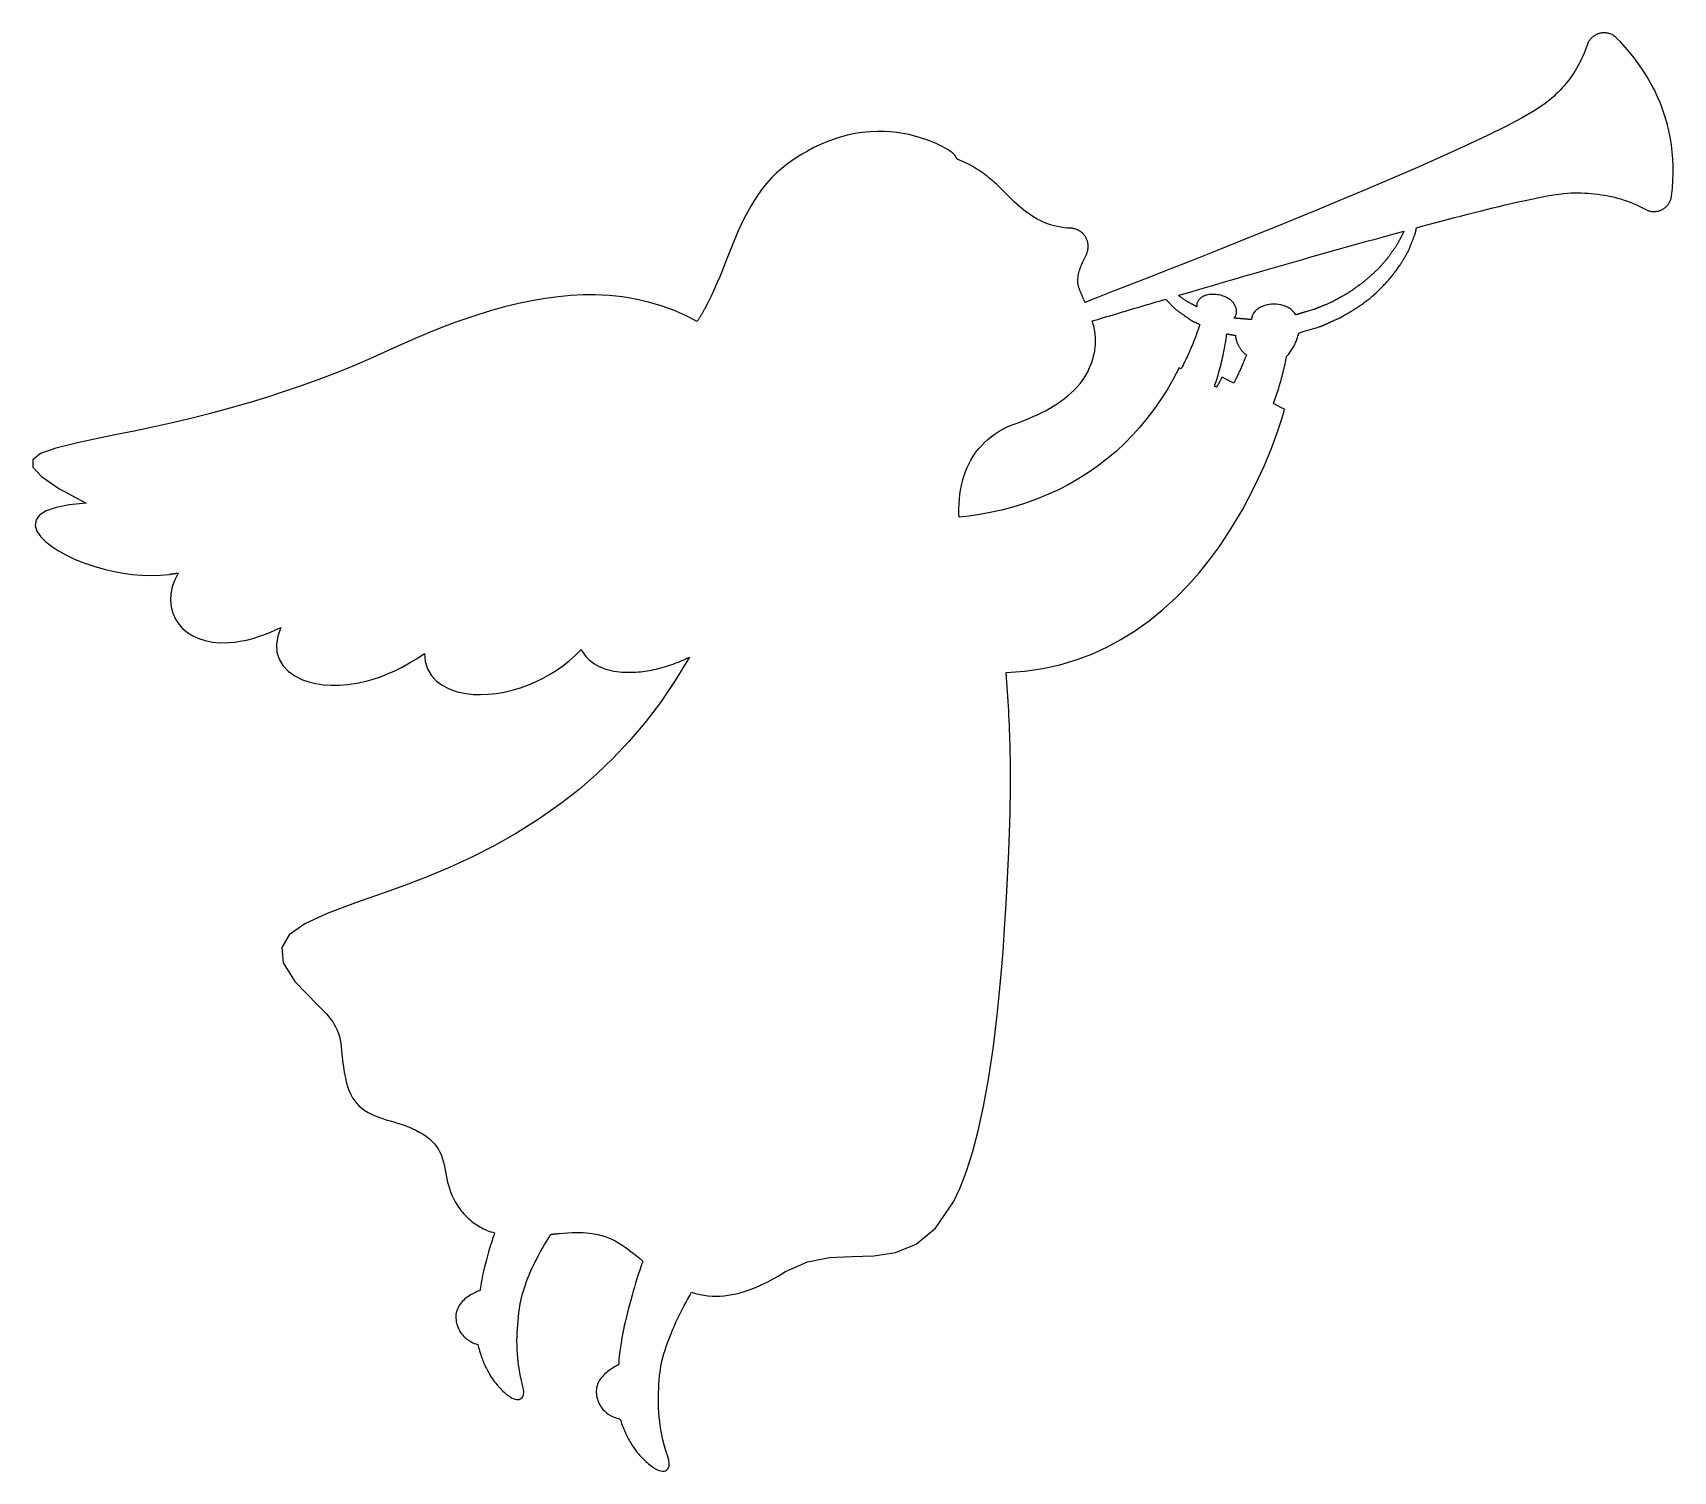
# Model space of a CAD drawing. Extents: x 200 to 1276, y 352 to 1295.
import ezdxf

# ---------------------------------------------------------------- set-up
doc = ezdxf.new("R2010")
doc.units = 0
doc.header["$MEASUREMENT"] = 0
doc.layers.add('Poly', color=3, linetype='CONTINUOUS')

msp = doc.modelspace()

# ---------------------------------------------------------------- linework, layer by layer
at = {"layer": 'Poly', "color": 0, "true_color": 0x000000}
for points in [[(295.5994, 940.7911), (293.226976, 936.299637), (291.582697, 931.779147), (290.65005, 927.284227), (290.412525, 922.869475), (290.853609, 918.589489), (291.956791, 914.498866), (293.705558, 910.652204), (296.0834, 907.1041), (298.643558, 904.309721), (301.654103, 901.816819), (305.104265, 899.660995), (308.983275, 897.87785), (313.280363, 896.502987), (317.984759, 895.572006), (323.085695, 895.12051), (328.5724, 895.1841), (332.338412, 895.518684), (336.259744, 896.095459), (340.333466, 896.924211), (344.55665, 898.014725), (348.926365, 899.376786), (353.439681, 901.020178), (358.09367, 902.954688), (362.8854, 905.1901), (360.778693, 899.476375), (359.929619, 894.077616), (360.263623, 889.039442), (361.70615, 884.407475), (364.182646, 880.227336), (367.618556, 876.544647), (371.939326, 873.405028), (377.0704, 870.8541), (381.244791, 869.401791), (385.7759, 868.298631), (390.635509, 867.561893), (395.7954, 867.20885), (401.227353, 867.256776), (406.90315, 867.722944), (412.794572, 868.624627), (418.8734, 869.9791), (423.461324, 871.278219), (428.124541, 872.840178), (432.851718, 874.671879), (437.631525, 876.780225), (442.452629, 879.172118), (447.303697, 881.854459), (452.173398, 884.834153), (457.0504, 888.1181), (457.535588, 882.780112), (459.019588, 878.014819), (461.422431, 873.828104), (464.66415, 870.22585), (468.664775, 867.21394), (473.344338, 864.798256), (478.622869, 862.984682), (484.4204, 861.7791), (489.037855, 861.279258), (493.866541, 861.123866), (498.873187, 861.315371), (504.024525, 861.856225), (509.287285, 862.748875), (514.628197, 863.995772), (520.013992, 865.599364), (525.4114, 867.5621), (529.994974, 869.519897), (534.542244, 871.741788), (539.032654, 874.229272), (543.44565, 876.98385), (547.760677, 880.007022), (551.957181, 883.300288), (556.014607, 886.865147), (559.9124, 890.7031), (560.827402, 889.098901), (561.837291, 887.594944), (562.939265, 886.189565), (564.130525, 884.8811), (565.408269, 883.667885), (566.769697, 882.548256), (568.212007, 881.520549), (569.7324, 880.5831), (571.219078, 879.78778), (572.769072, 879.068163), (574.380074, 878.422889), (576.049775, 877.8506), (577.775867, 877.349936), (579.556041, 876.919538), (581.387988, 876.558045), (583.2694, 876.2641), (584.944464, 876.062104), (586.653666, 875.909256), (588.395515, 875.804643), (590.168525, 875.74735), (591.971207, 875.736463), (593.802072, 875.771069), (595.659632, 875.850252), (597.5424, 875.9731), (598.924017, 876.09495), (600.32115, 876.248709), (601.733095, 876.433946), (603.15915, 876.650225), (604.598611, 876.897114), (606.050775, 877.174178), (607.514939, 877.480985), (608.9904, 877.8171), (610.354468, 878.151362), (611.726822, 878.509694), (613.106933, 878.891791), (614.494275, 879.29735), (615.88832, 879.726065), (617.288541, 880.177631), (618.69441, 880.651745), (620.1054, 881.1481), (621.437505, 881.635131), (622.773244, 882.141288), (624.112123, 882.666288), (625.45365, 883.20985), (626.797334, 883.771694), (628.142681, 884.351538), (629.489201, 884.9491), (630.8364, 885.5641), (621.577017, 870.267428), (611.873587, 856.022163), (601.776314, 842.782178), (591.3354, 830.50135), (580.601048, 819.133553), (569.623463, 808.632663), (558.452845, 798.952553), (547.1394, 790.0471), (532.348402, 779.583719), (517.511291, 770.243428), (502.73739, 761.925879), (488.136025, 754.530725), (473.816519, 747.957618), (459.888197, 742.106209), (446.460382, 736.876153), (433.6424, 732.1671), (411.872334, 724.476909), (393.267056, 717.592381), (378.522076, 710.874963), (368.3329, 703.6861), (363.395037, 695.387237), (364.403994, 685.339819), (372.055279, 672.905291), (387.0444, 657.4451), (389.174591, 655.447196), (391.090681, 653.530866), (392.805068, 651.687684), (394.33015, 649.909225), (395.678326, 648.187063), (396.861994, 646.512772), (397.893552, 644.877926), (398.7854, 643.2741), (399.800117, 641.118329), (400.609322, 638.982866), (401.244597, 636.846114), (401.737525, 634.686475), (402.119687, 632.482352), (402.422666, 630.212147), (402.678043, 627.854262), (402.9174, 625.3871), (403.105095, 623.455936), (403.314775, 621.442413), (403.559705, 619.337483), (403.85315, 617.1321), (404.208377, 614.817217), (404.63865, 612.383787), (405.157236, 609.822764), (405.7774, 607.1251), (406.613621, 604.126811), (407.589353, 601.402413), (408.697953, 598.934608), (409.932775, 596.7061), (411.287175, 594.699592), (412.754509, 592.897788), (414.328132, 591.283389), (416.0014, 589.8391), (418.009879, 588.386098), (420.128103, 587.104084), (422.346382, 585.967922), (424.655025, 584.952475), (427.044339, 584.032606), (429.504634, 583.183178), (432.026218, 582.379055), (434.5994, 581.5951), (436.940818, 580.888395), (439.308931, 580.159459), (441.696779, 579.390188), (444.0974, 578.562475), (446.503834, 577.658215), (448.909119, 576.659303), (451.306295, 575.547633), (453.6884, 574.3051), (456.212916, 572.808784), (458.451025, 571.285069), (460.423072, 569.733557), (462.1494, 568.15385), (463.650353, 566.545549), (464.946275, 564.908256), (466.057509, 563.241573), (467.0044, 561.5451), (467.95973, 559.451077), (468.740041, 557.312288), (469.381437, 555.12803), (469.920025, 552.8976), (470.39191, 550.620295), (470.833197, 548.295413), (471.279992, 545.922248), (471.7684, 543.5001), (472.228822, 541.460362), (472.76265, 539.386381), (473.390228, 537.27776), (474.1319, 535.1341), (475.008009, 532.955002), (476.0389, 530.740069), (477.244916, 528.488901), (478.6464, 526.2011), (479.415525, 525.059194), (480.199462, 523.959475), (480.997931, 522.901194), (481.81065, 521.8836), (482.637338, 520.905944), (483.477713, 519.967475), (484.331494, 519.067444), (485.1984, 518.2051), (486.182857, 517.284913), (487.182994, 516.409913), (488.198459, 515.579069), (489.2289, 514.79135), (490.273966, 514.045725), (491.333306, 513.341163), (492.406568, 512.676631), (493.4934, 512.0511), (494.646129, 511.436182), (495.812791, 510.861881), (496.992976, 510.327002), (498.186275, 509.83035), (499.392277, 509.370729), (500.610572, 508.946944), (501.84075, 508.557799), (503.0824, 508.2021), (502.520576, 506.521461), (501.980806, 504.877866), (501.462646, 503.271418), (500.96565, 501.702225), (500.489373, 500.170391), (500.033369, 498.676022), (499.597193, 497.219223), (499.1804, 495.8001), (498.664423, 494.000879), (498.180088, 492.266334), (497.726408, 490.596641), (497.3024, 488.991975), (496.90708, 487.452512), (496.539463, 485.978428), (496.198564, 484.569899), (495.8834, 483.2271), (495.222775, 480.252416), (494.694338, 477.666069), (494.284494, 475.470612), (493.97965, 473.6686), (493.766213, 472.262588), (493.630588, 471.255131), (493.559181, 470.648784), (493.5384, 470.4461), (493.368728, 470.387243), (492.888463, 470.209241), (492.140728, 469.90995), (491.16865, 469.487225), (490.015353, 468.938922), (488.723963, 468.262897), (487.337603, 467.457004), (485.8994, 466.5191), (485.067595, 465.920957), (484.241088, 465.278272), (483.427986, 464.590657), (482.6364, 463.857725), (481.874439, 463.07909), (481.150213, 462.254366), (480.47183, 461.383164), (479.8474, 460.4651), (479.330375, 459.583051), (478.871697, 458.660959), (478.477589, 457.698532), (478.154275, 456.695475), (477.907976, 455.651496), (477.744916, 454.566303), (477.671316, 453.439602), (477.6934, 452.2711), (477.788599, 451.145666), (477.936369, 450.067506), (478.133591, 449.035705), (478.37715, 448.04935), (478.663927, 447.107526), (478.990806, 446.209319), (479.35467, 445.353815), (479.7524, 444.5401), (480.296338, 443.574215), (480.883025, 442.671084), (481.506275, 441.828868), (482.1599, 441.045725), (482.837713, 440.319817), (483.533525, 439.649303), (484.24115, 439.032344), (484.9544, 438.4671), (486.296509, 437.532518), (487.595025, 436.763381), (488.808228, 436.147104), (489.8944, 435.6711), (490.811822, 435.322784), (491.518775, 435.089569), (491.973541, 434.95887), (492.1344, 434.9181), (492.161754, 434.789127), (492.245228, 434.415069), (492.386945, 433.815213), (492.589025, 433.00885), (492.853589, 432.015268), (493.182759, 430.853756), (493.578656, 429.543604), (494.0434, 428.1041), (494.299707, 427.348823), (494.573791, 426.568819), (494.865898, 425.766455), (495.176275, 424.9441), (495.505168, 424.10412), (495.852822, 423.248881), (496.219484, 422.380752), (496.6054, 421.5021), (496.959894, 420.722969), (497.329728, 419.939116), (497.715054, 419.152098), (498.116025, 418.363475), (498.532793, 417.574805), (498.965509, 416.787647), (499.414328, 416.003559), (499.8794, 415.2241), (500.484052, 414.257606), (501.110244, 413.301272), (501.756076, 412.357196), (502.41965, 411.427475), (503.099068, 410.514207), (503.792431, 409.619491), (504.497841, 408.745422), (505.2134, 407.8941), (506.023334, 406.972649), (506.841119, 406.085241), (507.664107, 405.234793), (508.48965, 404.424225), (509.315099, 403.656454), (510.137806, 402.934397), (510.955123, 402.260973), (511.7644, 401.6391), (512.989191, 400.789817), (514.179166, 400.080584), (515.324726, 399.522079), (516.416275, 399.124975), (517.444214, 398.89995), (518.398947, 398.857678), (519.270875, 399.008836), (520.0504, 399.3641), (521.337183, 400.497651), (522.022478, 401.904506), (522.207078, 403.644971), (521.991775, 405.77935), (521.477363, 408.367948), (520.764634, 411.471069), (519.954382, 415.149018), (519.1474, 419.4621), (518.819531, 421.575846), (518.520384, 423.829256), (518.258527, 426.227463), (518.042525, 428.7756), (517.880945, 431.478799), (517.782353, 434.342194), (517.755316, 437.370916), (517.8084, 440.5701), (517.89691, 442.889616), (518.030853, 445.295288), (518.213101, 447.788803), (518.446525, 450.37185), (518.733996, 453.046116), (519.078384, 455.813288), (519.482562, 458.675053), (519.9494, 461.6331), (520.299869, 463.553979), (520.7184, 465.501131), (521.202931, 467.47308), (521.7514, 469.46835), (522.361744, 471.485463), (523.0319, 473.522944), (523.759806, 475.579315), (524.5434, 477.6531), (525.285935, 479.513621), (526.069556, 481.385709), (526.892787, 483.268274), (527.75415, 485.160225), (528.65217, 487.060473), (529.585369, 488.967928), (530.552271, 490.8815), (531.5514, 492.8001), (532.516031, 494.602157), (533.506384, 496.406991), (534.521277, 498.213723), (535.559525, 500.021475), (536.619945, 501.829368), (537.701353, 503.636522), (538.802566, 505.442059), (539.9224, 507.2451), (540.001334, 507.252491), (540.209431, 507.271975), (540.503638, 507.299522), (540.8409, 507.3311), (541.178162, 507.362678), (541.472369, 507.390225), (541.680466, 507.409709), (541.7594, 507.4171), (541.838334, 507.424491), (542.046431, 507.443975), (542.340638, 507.471522), (542.6779, 507.5031), (543.015162, 507.534678), (543.309369, 507.562225), (543.517466, 507.581709), (543.5964, 507.5891), (543.675205, 507.596362), (543.882963, 507.615506), (544.176689, 507.642573), (544.5134, 507.6736), (544.850111, 507.704627), (545.143838, 507.731694), (545.351595, 507.750838), (545.4304, 507.7581), (548.380925, 508.007002), (551.187416, 508.192694), (553.857617, 508.315151), (556.399275, 508.37435), (558.820136, 508.370268), (561.127947, 508.302881), (563.330453, 508.172166), (565.4354, 507.9781), (568.172976, 507.609748), (570.761947, 507.122663), (573.222175, 506.516795), (575.573525, 505.7921), (577.835859, 504.94853), (580.029041, 503.986037), (582.172933, 502.904577), (584.2874, 501.7041), (586.165496, 500.531989), (588.050166, 499.264897), (589.955484, 497.902813), (591.895525, 496.445725), (593.884363, 494.893621), (595.936072, 493.246491), (598.064726, 491.504321), (600.2844, 489.6671), (599.254808, 486.64461), (598.270603, 483.689678), (597.330765, 480.802364), (596.434275, 477.982725), (595.580113, 475.230821), (594.767259, 472.546709), (593.994695, 469.93045), (593.2614, 467.3821), (592.35482, 464.133463), (591.512259, 461.002694), (590.731363, 457.990002), (590.009775, 455.0956), (589.34514, 452.319698), (588.735103, 449.662506), (588.177308, 447.124237), (587.6694, 444.7051), (586.62625, 439.311323), (585.831572, 434.627819), (585.251652, 430.65733), (584.852775, 427.4026), (584.601226, 424.86637), (584.463291, 423.051381), (584.405254, 421.960377), (584.3934, 421.5961), (584.228277, 421.525336), (583.761666, 421.313678), (583.036703, 420.962075), (582.096525, 420.471475), (580.984269, 419.842829), (579.743072, 419.077084), (578.41607, 418.175192), (577.0464, 417.1381), (576.258097, 416.482676), (575.478103, 415.783272), (574.714539, 415.040063), (573.975525, 414.253225), (573.269183, 413.422934), (572.603634, 412.549366), (571.987, 411.632696), (571.4274, 410.6731), (570.971736, 409.75634), (570.57715, 408.803897), (570.249877, 407.815899), (569.99615, 406.792475), (569.822205, 405.733754), (569.734275, 404.639866), (569.738595, 403.510938), (569.8414, 402.3471), (570.016492, 401.229645), (570.240509, 400.163272), (570.510441, 399.146844), (570.823275, 398.179225), (571.176, 397.259278), (571.565603, 396.385866), (571.989074, 395.557852), (572.4434, 394.7741), (573.055099, 393.848125), (573.704931, 392.987928), (574.386873, 392.191223), (575.0949, 391.455725), (575.82299, 390.779149), (576.565119, 390.159209), (577.315263, 389.593621), (578.0674, 389.0801), (579.473841, 388.243213), (580.824994, 387.568631), (582.080099, 387.040721), (583.1984, 386.64385), (584.139138, 386.362385), (584.861556, 386.180694), (585.324896, 386.083143), (585.4884, 386.0541), (585.524722, 385.927387), (585.634228, 385.560147), (585.817726, 384.971727), (586.076025, 384.181475), (586.409933, 383.208739), (586.820259, 382.072866), (587.307812, 380.793204), (587.8734, 379.3891), (588.182654, 378.653971), (588.511244, 377.895381), (588.859287, 377.115651), (589.2269, 376.3171), (589.614201, 375.502049), (590.021306, 374.672819), (590.448334, 373.831729), (590.8954, 372.9811), (591.304394, 372.22944), (591.728916, 371.474006), (592.169023, 370.71637), (592.624775, 369.9581), (593.09623, 369.200768), (593.583447, 368.445944), (594.086484, 367.695198), (594.6054, 366.9501), (595.276406, 366.028061), (595.968072, 365.117975), (596.678371, 364.221764), (597.405275, 363.34135), (598.146757, 362.478655), (598.900791, 361.6356), (599.665347, 360.814108), (600.4384, 360.0161), (601.31055, 359.154237), (602.188103, 358.326944), (603.068211, 357.536916), (603.948025, 356.78685), (604.824699, 356.07944), (605.695384, 355.417381), (606.557234, 354.80337), (607.4074, 354.2401), (608.68791, 353.479147), (609.923853, 352.855163), (611.104976, 352.378084), (612.221025, 352.05785), (613.261746, 351.904397), (614.216884, 351.927662), (615.076187, 352.137584), (615.8294, 352.5441), (617.0323, 353.76936), (617.616603, 355.223616), (617.678461, 356.974332), (617.314025, 359.088975), (616.619449, 361.635008), (615.690884, 364.679897), (614.624484, 368.291106), (613.5164, 372.5361), (613.040392, 374.621307), (612.583088, 376.848006), (612.152689, 379.22194), (611.7574, 381.74885), (611.405423, 384.434479), (611.104962, 387.284569), (610.86422, 390.304862), (610.6914, 393.5011), (610.615589, 395.821307), (610.578978, 398.230694), (610.584296, 400.731159), (610.634275, 403.3246), (610.731644, 406.012916), (610.879134, 408.798006), (611.079476, 411.681768), (611.3354, 414.6661), (611.590689, 416.922752), (611.934525, 419.221006), (612.363861, 421.558307), (612.87565, 423.9321), (613.466845, 426.33983), (614.1344, 428.778944), (614.875267, 431.246885), (615.6864, 433.7411), (616.457662, 435.96095), (617.279056, 438.197334), (618.148498, 440.448508), (619.0639, 442.712725), (620.023177, 444.988239), (621.024244, 447.273303), (622.065013, 449.566172), (623.1434, 451.8651), (624.192687, 454.036479), (625.271634, 456.210131), (626.378496, 458.38458), (627.511525, 460.55835), (628.668976, 462.729963), (629.849103, 464.897944), (631.05016, 467.060815), (632.2704, 469.2171), (634.971894, 468.421996), (637.666603, 467.778897), (640.355617, 467.284368), (643.040025, 466.934975), (645.720918, 466.727286), (648.399384, 466.657866), (651.076515, 466.723282), (653.7534, 466.9201), (656.356818, 467.233871), (658.961994, 467.665334), (661.569935, 468.211336), (664.18165, 468.868725), (666.798146, 469.634348), (669.420431, 470.505053), (672.049513, 471.477688), (674.6864, 472.5491), (677.050326, 473.587713), (679.422056, 474.700319), (681.802271, 475.88469), (684.19165, 477.1386), (686.590873, 478.459823), (689.000619, 479.846131), (691.421568, 481.295299), (693.8544, 482.8051), (708.232865, 489.281256), (722.843244, 491.991663), (737.483763, 492.710725), (751.95265, 493.21285), (766.04813, 495.272444), (779.568431, 500.663912), (792.311779, 511.161663), (804.0764, 528.5401), (808.459732, 537.807938), (812.641619, 548.571991), (816.609146, 560.945567), (820.3494, 575.041975), (823.849466, 590.974524), (827.096431, 608.856522), (830.07738, 628.801278), (832.7794, 650.9221), (834.141933, 664.055207), (835.414103, 677.899584), (836.593765, 692.474063), (837.678775, 707.797475), (838.666988, 723.888653), (839.556259, 740.766428), (840.344445, 758.449633), (841.0294, 776.9571), (841.029443, 776.9571), (841.029556, 776.9571), (841.029716, 776.9571), (841.0299, 776.9571), (841.030084, 776.9571), (841.030244, 776.9571), (841.030357, 776.9571), (841.0304, 776.9571), (841.0314, 776.9571), (841.0314, 776.9561), (841.039455, 777.179418), (841.047838, 777.402397), (841.056502, 777.625071), (841.0654, 777.847475), (841.074486, 778.069645), (841.083712, 778.291616), (841.093033, 778.513422), (841.1024, 778.7351), (841.111769, 778.956684), (841.121103, 779.178209), (841.130367, 779.399711), (841.139525, 779.621225), (841.148543, 779.842786), (841.157384, 780.064428), (841.166015, 780.286188), (841.1744, 780.5081), (841.183211, 780.729118), (841.191634, 780.950428), (841.19966, 781.172043), (841.207275, 781.393975), (841.214468, 781.616235), (841.221228, 781.838834), (841.227543, 782.061786), (841.2334, 782.2851), (841.247984, 782.843139), (841.261759, 783.401975), (841.274761, 783.961561), (841.287025, 784.52185), (841.298586, 785.082795), (841.309478, 785.64435), (841.319738, 786.206467), (841.3294, 786.7691), (841.338213, 787.328496), (841.34665, 787.888397), (841.354712, 788.448743), (841.3624, 789.009475), (841.369712, 789.570536), (841.37665, 790.131866), (841.383213, 790.693407), (841.3894, 791.2551), (841.396062, 791.815813), (841.402572, 792.376678), (841.408964, 792.937661), (841.415275, 793.498725), (841.421539, 794.059836), (841.427791, 794.620959), (841.434066, 795.182059), (841.4404, 795.7431), (841.440443, 795.743057), (841.440556, 795.742944), (841.440716, 795.742784), (841.4409, 795.7426), (841.441084, 795.742416), (841.441244, 795.742256), (841.441357, 795.742143), (841.4414, 795.7421), (841.4434, 795.7421), (841.4444, 795.7421), (841.445572, 795.928995), (841.446838, 796.115444), (841.448197, 796.301471), (841.44965, 796.4871), (841.451197, 796.672354), (841.452838, 796.857256), (841.454572, 797.04183), (841.4564, 797.2261), (841.458656, 797.410471), (841.460947, 797.594631), (841.463308, 797.778651), (841.465775, 797.9626), (841.468382, 798.146549), (841.471166, 798.330569), (841.47416, 798.514729), (841.4774, 798.6991), (841.480865, 798.88337), (841.484494, 799.067944), (841.488263, 799.252846), (841.49215, 799.4381), (841.49613, 799.623729), (841.500181, 799.809756), (841.504279, 799.996205), (841.5084, 800.1831), (841.508271, 800.183143), (841.507931, 800.183256), (841.507451, 800.183416), (841.5069, 800.1836), (841.506349, 800.183784), (841.505869, 800.183944), (841.505529, 800.184057), (841.5054, 800.1841), (841.505271, 800.1841), (841.504931, 800.1841), (841.504451, 800.1841), (841.5039, 800.1841), (841.503349, 800.1841), (841.502869, 800.1841), (841.502529, 800.1841), (841.5024, 800.1841), (841.502228, 800.184143), (841.501775, 800.184256), (841.501134, 800.184416), (841.5004, 800.1846), (841.499666, 800.184784), (841.499025, 800.184944), (841.498572, 800.185057), (841.4984, 800.1851), (841.51323, 803.294075), (841.517103, 806.412459), (841.509843, 809.540196), (841.491275, 812.677225), (841.461222, 815.823489), (841.419509, 818.978928), (841.365961, 822.143485), (841.3004, 825.3171), (841.225148, 828.427483), (841.138072, 831.54635), (841.039066, 834.673655), (840.928025, 837.80935), (840.804843, 840.953389), (840.669416, 844.105725), (840.521636, 847.266311), (840.3614, 850.4351), (840.19216, 853.543233), (840.010603, 856.6591), (839.816601, 859.782655), (839.610025, 862.91385), (839.390746, 866.052639), (839.158634, 869.198975), (838.913562, 872.352811), (838.6554, 875.5141), (850.89998, 876.453766), (862.635978, 878.198616), (873.872031, 880.696676), (884.616775, 883.895975), (894.878847, 887.744539), (904.666884, 892.190397), (913.989523, 897.181575), (922.8554, 902.6661), (932.467687, 909.492725), (941.504197, 916.820913), (949.977902, 924.572381), (957.901775, 932.66885), (965.288789, 941.032038), (972.151916, 949.583663), (978.504129, 958.245444), (984.3584, 966.9391), (993.630203, 982.324418), (1001.424447, 997.112772), (1007.815511, 1010.855883), (1012.877775, 1023.105475), (1016.685617, 1033.41327), (1019.313416, 1041.330991), (1020.83555, 1046.41036), (1021.3264, 1048.2031), (1018.9184, 1049.4461), (1016.5104, 1050.6881), (1014.1024, 1051.9311), (1014.565175, 1053.246301), (1015.014603, 1054.548647), (1015.450836, 1055.83775), (1015.874025, 1057.113225), (1016.284324, 1058.374684), (1016.681884, 1059.621741), (1017.066859, 1060.854008), (1017.4394, 1062.0711), (1017.847255, 1063.431377), (1018.239994, 1064.771381), (1018.617873, 1066.09062), (1018.98115, 1067.3886), (1019.330084, 1068.66483), (1019.664931, 1069.918819), (1019.985951, 1071.150073), (1020.2934, 1072.3581), (1020.64865, 1073.791672), (1020.984962, 1075.189303), (1021.302806, 1076.550114), (1021.60265, 1077.873225), (1021.884963, 1079.157758), (1022.150213, 1080.402834), (1022.398869, 1081.607575), (1022.6314, 1082.7711), (1022.98557, 1083.186639), (1023.372259, 1083.654913), (1023.786863, 1084.173905), (1024.224775, 1084.7416), (1024.68139, 1085.355983), (1025.152103, 1086.015038), (1025.632308, 1086.716748), (1026.1174, 1087.4591), (1026.479757, 1088.038288), (1026.840322, 1088.638288), (1027.197207, 1089.258256), (1027.548525, 1089.89735), (1027.89239, 1090.554725), (1028.226916, 1091.229538), (1028.550214, 1091.920944), (1028.8604, 1092.6281), (1029.131324, 1093.289446), (1029.388103, 1093.962803), (1029.62925, 1094.647528), (1029.853275, 1095.342975), (1030.058691, 1096.0485), (1030.244009, 1096.763459), (1030.407742, 1097.487207), (1030.5484, 1098.2191), (1033.5864, 1099.1111), (1036.6234, 1100.0031), (1039.6614, 1100.8941), (1041.2424, 1101.3941), (1042.8234, 1101.8931), (1044.4044, 1102.3921), (1044.632529, 1102.469875), (1044.851494, 1102.546491), (1045.061787, 1102.622004), (1045.2639, 1102.696475), (1045.458326, 1102.769961), (1045.645556, 1102.842522), (1045.826084, 1102.914215), (1046.0004, 1102.9851), (1046.214705, 1103.073854), (1046.421088, 1103.161694), (1046.620627, 1103.248737), (1046.8144, 1103.3351), (1047.003486, 1103.420901), (1047.188963, 1103.506256), (1047.371908, 1103.591284), (1047.5534, 1103.6761), (1047.736398, 1103.762), (1047.920134, 1103.848053), (1048.105722, 1103.934411), (1048.294275, 1104.021225), (1048.486906, 1104.108649), (1048.684728, 1104.196834), (1048.888855, 1104.285934), (1049.1004, 1104.3761), (1049.458056, 1104.538049), (1049.815525, 1104.699881), (1050.172806, 1104.861573), (1050.5299, 1105.0231), (1050.886806, 1105.18444), (1051.243525, 1105.345569), (1051.600056, 1105.506463), (1051.9564, 1105.6671), (1052.313638, 1105.828588), (1052.670619, 1105.989819), (1053.027365, 1106.150815), (1053.3839, 1106.3116), (1053.740248, 1106.472198), (1054.096431, 1106.632631), (1054.452474, 1106.792924), (1054.8084, 1106.9531), (1055.165396, 1107.113883), (1055.522369, 1107.274491), (1055.879295, 1107.434934), (1056.23615, 1107.595225), (1056.592912, 1107.755375), (1056.949556, 1107.915397), (1057.30606, 1108.075301), (1057.6624, 1108.2351), (1058.359033, 1108.655856), (1059.058712, 1109.072522), (1059.760736, 1109.485696), (1060.4644, 1109.895975), (1061.169002, 1110.303957), (1061.873838, 1110.710241), (1062.578205, 1111.115422), (1063.2814, 1111.5201), (1063.992884, 1111.930926), (1064.701838, 1112.342584), (1065.407509, 1112.755719), (1066.10915, 1113.170975), (1066.806009, 1113.588996), (1067.497338, 1114.010428), (1068.182384, 1114.435914), (1068.8604, 1114.8661), (1069.554433, 1115.317204), (1070.239478, 1115.774741), (1070.914703, 1116.239426), (1071.579275, 1116.711975), (1072.232363, 1117.193102), (1072.873134, 1117.683522), (1073.500757, 1118.18395), (1074.1144, 1118.6951), (1074.736337, 1119.127493), (1075.349087, 1119.567866), (1075.952931, 1120.015762), (1076.54815, 1120.470725), (1077.135025, 1120.932297), (1077.713838, 1121.400022), (1078.284869, 1121.873442), (1078.8484, 1122.3521), (1079.419998, 1122.848418), (1079.984494, 1123.349272), (1080.542193, 1123.854133), (1081.0934, 1124.362475), (1081.63842, 1124.87377), (1082.177556, 1125.387491), (1082.711115, 1125.90311), (1083.2394, 1126.4201), (1083.779462, 1126.95452), (1084.31465, 1127.489397), (1084.845337, 1128.024157), (1085.3719, 1128.558225), (1085.894713, 1129.091028), (1086.41415, 1129.621991), (1086.930588, 1130.150539), (1087.4444, 1130.6761), (1087.908298, 1131.17561), (1088.365587, 1131.677241), (1088.816408, 1132.18077), (1089.2609, 1132.685975), (1089.699205, 1133.192633), (1090.131462, 1133.700522), (1090.557814, 1134.209418), (1090.9784, 1134.7191), (1091.409347, 1135.249211), (1091.834541, 1135.779616), (1092.254132, 1136.310043), (1092.668275, 1136.840225), (1093.077121, 1137.369891), (1093.480822, 1137.898772), (1093.879531, 1138.426598), (1094.2734, 1138.9531), (1094.682939, 1139.505325), (1095.087463, 1140.055522), (1095.487205, 1140.603352), (1095.8824, 1141.148475), (1096.273283, 1141.690551), (1096.660088, 1142.229241), (1097.043048, 1142.764204), (1097.4224, 1143.2951), (1097.707482, 1143.803608), (1097.994556, 1144.30635), (1098.28299, 1144.803655), (1098.57215, 1145.29585), (1098.861404, 1145.783264), (1099.150119, 1146.266225), (1099.437662, 1146.745061), (1099.7234, 1147.2201), (1100.024638, 1147.720735), (1100.322619, 1148.217866), (1100.616615, 1148.711832), (1100.9059, 1149.202975), (1101.189748, 1149.691633), (1101.467431, 1150.178147), (1101.738224, 1150.662856), (1102.0014, 1151.1461), (1102.274343, 1151.663819), (1102.536822, 1152.180788), (1102.787933, 1152.697475), (1103.026775, 1153.21435), (1103.252445, 1153.731881), (1103.464041, 1154.250538), (1103.66066, 1154.770788), (1103.8414, 1155.2931), (1103.997045, 1155.718934), (1104.154681, 1156.139272), (1104.313865, 1156.554243), (1104.47415, 1156.963975), (1104.635091, 1157.368598), (1104.796244, 1157.768241), (1104.957162, 1158.163032), (1105.1174, 1158.5531), (1105.291677, 1158.974909), (1105.463869, 1159.391444), (1105.633388, 1159.80287), (1105.79965, 1160.20935), (1105.962068, 1160.611049), (1106.120056, 1161.008131), (1106.273029, 1161.40076), (1106.4204, 1161.7891), (1106.578736, 1162.223069), (1106.7284, 1162.652163), (1106.868502, 1163.076663), (1106.99815, 1163.49685), (1107.116455, 1163.913006), (1107.222525, 1164.325413), (1107.31547, 1164.73435), (1107.3944, 1165.1401), (1107.40106, 1165.170608), (1107.418619, 1165.251038), (1107.443443, 1165.364748), (1107.4719, 1165.4951), (1107.500357, 1165.625452), (1107.525181, 1165.739163), (1107.54274, 1165.819592), (1107.5494, 1165.8501), (1107.556017, 1165.880307), (1107.573463, 1165.959944), (1107.598127, 1166.072534), (1107.6264, 1166.2016), (1107.654673, 1166.330666), (1107.679338, 1166.443256), (1107.696783, 1166.522893), (1107.7034, 1166.5531), (1107.710017, 1166.583479), (1107.727463, 1166.663569), (1107.752127, 1166.776799), (1107.7804, 1166.9066), (1107.808673, 1167.036401), (1107.833338, 1167.149631), (1107.850783, 1167.229721), (1107.8574, 1167.2601), (1112.138257, 1168.409633), (1116.372509, 1169.540803), (1120.55705, 1170.65259), (1124.688775, 1171.743975), (1128.764578, 1172.813938), (1132.781353, 1173.861459), (1136.735996, 1174.88552), (1140.6254, 1175.8851), (1145.127496, 1177.032227), (1149.529103, 1178.142241), (1153.825078, 1179.213465), (1158.010275, 1180.244225), (1162.07955, 1181.232844), (1166.027759, 1182.177647), (1169.849757, 1183.076957), (1173.5404, 1183.9291), (1179.134648, 1185.185358), (1184.361759, 1186.311163), (1189.20091, 1187.299811), (1193.631275, 1188.1446), (1197.632031, 1188.838827), (1201.182353, 1189.375788), (1204.261418, 1189.74878), (1206.8484, 1189.9511), (1209.210005, 1190.04512), (1211.523494, 1190.093506), (1213.789123, 1190.097877), (1216.00715, 1190.05985), (1218.177834, 1189.981041), (1220.301431, 1189.863069), (1222.378201, 1189.707549), (1224.4084, 1189.5161), (1226.794546, 1189.239575), (1229.113509, 1188.915834), (1231.365699, 1188.547633), (1233.551525, 1188.137725), (1235.671398, 1187.688864), (1237.725728, 1187.203803), (1239.714925, 1186.685297), (1241.6394, 1186.1361), (1244.027873, 1185.386766), (1246.309869, 1184.596991), (1248.486255, 1183.772739), (1250.5579, 1182.919975), (1252.52567, 1182.044664), (1254.390431, 1181.152772), (1256.153052, 1180.250262), (1257.8144, 1179.3431), (1258.239597, 1179.115055), (1258.671791, 1178.905678), (1259.110382, 1178.714981), (1259.554775, 1178.542975), (1260.004371, 1178.389672), (1260.458572, 1178.255084), (1260.916781, 1178.139223), (1261.3784, 1178.0421), (1261.848832, 1177.962883), (1262.321478, 1177.902991), (1262.795742, 1177.862434), (1263.271025, 1177.841225), (1263.74673, 1177.839375), (1264.222259, 1177.856897), (1264.697015, 1177.893801), (1265.1704, 1177.9501), (1265.636154, 1178.024489), (1266.099306, 1178.117897), (1266.559318, 1178.230313), (1267.01565, 1178.361725), (1267.467763, 1178.512121), (1267.915119, 1178.681491), (1268.357177, 1178.869821), (1268.7934, 1179.0771), (1269.220091, 1179.302403), (1269.635181, 1179.543772), (1270.038318, 1179.800774), (1270.42915, 1180.072975), (1270.807326, 1180.359942), (1271.172494, 1180.661241), (1271.524302, 1180.976438), (1271.8624, 1181.3051), (1272.190504, 1181.650668), (1272.504041, 1182.009022), (1272.802601, 1182.379633), (1273.085775, 1182.761975), (1273.353152, 1183.15552), (1273.604322, 1183.559741), (1273.838875, 1183.97411), (1274.0564, 1184.3981), (1274.254955, 1184.825895), (1274.4364, 1185.262209), (1274.600408, 1185.706563), (1274.74665, 1186.158475), (1274.874798, 1186.617465), (1274.984525, 1187.083053), (1275.075502, 1187.554758), (1275.1474, 1188.0321), (1275.712886, 1193.152141), (1276.072791, 1198.159178), (1276.236031, 1203.053082), (1276.211525, 1207.833725), (1276.008191, 1212.500977), (1275.634947, 1217.054709), (1275.100711, 1221.494793), (1274.4144, 1225.8211), (1273.405041, 1230.848137), (1272.205838, 1235.711897), (1270.831978, 1240.412227), (1269.29865, 1244.948975), (1267.621041, 1249.321989), (1265.814337, 1253.531116), (1263.893728, 1257.576204), (1261.8744, 1261.4571), (1259.175009, 1266.176789), (1256.371275, 1270.627616), (1253.494978, 1274.809215), (1250.5779, 1278.721225), (1247.651822, 1282.363282), (1244.748525, 1285.735022), (1241.899791, 1288.836082), (1239.1374, 1291.6661), (1238.773193, 1292.01318), (1238.396494, 1292.342553), (1238.007935, 1292.654043), (1237.60815, 1292.947475), (1237.197771, 1293.222672), (1236.777431, 1293.479459), (1236.347763, 1293.717661), (1235.9094, 1293.9371), (1235.456466, 1294.140696), (1234.995869, 1294.324616), (1234.528287, 1294.488684), (1234.0544, 1294.632725), (1233.574888, 1294.756563), (1233.090431, 1294.860022), (1232.601709, 1294.942926), (1232.1094, 1295.0051), (1231.620552, 1295.045899), (1231.129431, 1295.066178), (1230.63667, 1295.065762), (1230.1429, 1295.044475), (1229.648755, 1295.002141), (1229.154869, 1294.938584), (1228.661873, 1294.853629), (1228.1704, 1294.7471), (1227.683879, 1294.619625), (1227.205666, 1294.472241), (1226.736289, 1294.305379), (1226.276275, 1294.119475), (1225.826152, 1293.914961), (1225.386447, 1293.692272), (1224.957687, 1293.45184), (1224.5404, 1293.1941), (1224.128873, 1292.915883), (1223.730119, 1292.620803), (1223.34463, 1292.30934), (1222.9729, 1291.981975), (1222.61542, 1291.639188), (1222.272681, 1291.281459), (1221.945177, 1290.90927), (1221.6334, 1290.5231), (1221.342064, 1290.128772), (1221.0669, 1289.7216), (1220.808423, 1289.302053), (1220.56715, 1288.8706), (1220.343595, 1288.427709), (1220.138275, 1287.97385), (1219.951705, 1287.509491), (1219.7844, 1287.0351), (1219.193795, 1285.306022), (1218.539556, 1283.529788), (1217.818427, 1281.710897), (1217.02715, 1279.85385), (1216.162466, 1277.963147), (1215.221119, 1276.043288), (1214.199849, 1274.098772), (1213.0954, 1272.1341), (1212.116722, 1270.496342), (1211.076978, 1268.850288), (1209.974351, 1267.198514), (1208.807025, 1265.5436), (1207.573183, 1263.888123), (1206.271009, 1262.234663), (1204.898687, 1260.585795), (1203.4544, 1258.9441), (1202.145259, 1257.531608), (1200.779775, 1256.127975), (1199.356728, 1254.734842), (1197.8749, 1253.35385), (1196.333072, 1251.986639), (1194.730025, 1250.63485), (1193.064541, 1249.300123), (1191.3354, 1247.9841), (1185.116902, 1243.858762), (1176.744228, 1239.055084), (1166.429359, 1233.647821), (1154.384275, 1227.711725), (1140.820957, 1221.321551), (1125.951384, 1214.552053), (1109.987539, 1207.477985), (1093.1414, 1200.1741), (1080.896435, 1194.947121), (1068.394244, 1189.669459), (1055.708255, 1184.367024), (1042.9119, 1179.065725), (1030.078607, 1173.791473), (1017.281806, 1168.570178), (1004.594927, 1163.42775), (992.0914, 1158.3901), (976.078982, 1151.979538), (960.675494, 1145.852663), (946.047084, 1140.068069), (932.3599, 1134.68435), (919.780091, 1129.7601), (908.473806, 1125.353913), (898.607193, 1121.524381), (890.3464, 1118.3301), (890.19214, 1118.687532), (890.037634, 1119.045866), (889.882918, 1119.405161), (889.728025, 1119.765475), (889.572992, 1120.126868), (889.417853, 1120.489397), (889.262644, 1120.853121), (889.1074, 1121.2181), (888.955531, 1121.576465), (888.803697, 1121.936084), (888.651933, 1122.296993), (888.500275, 1122.659225), (888.348757, 1123.022817), (888.197416, 1123.387803), (888.046285, 1123.754219), (887.8954, 1124.1221), (887.748923, 1124.482854), (887.602775, 1124.845131), (887.457002, 1125.208955), (887.31165, 1125.57435), (887.166767, 1125.941338), (887.0224, 1126.309944), (886.878595, 1126.68019), (886.7354, 1127.0521), (886.390474, 1128.051602), (886.117619, 1129.045491), (885.913341, 1130.033965), (885.77415, 1131.017225), (885.696552, 1131.995469), (885.677056, 1132.968897), (885.71217, 1133.937707), (885.7984, 1134.9021), (885.934773, 1135.87268), (886.116509, 1136.839053), (886.340035, 1137.801418), (886.601775, 1138.759975), (886.898156, 1139.714922), (887.225603, 1140.666459), (887.580543, 1141.614786), (887.9594, 1142.5601), (888.345716, 1143.473108), (888.747994, 1144.383725), (889.162974, 1145.292092), (889.5874, 1146.19835), (890.018013, 1147.102639), (890.451556, 1148.0051), (890.884771, 1148.905873), (891.3144, 1149.8051), (891.520279, 1150.262776), (891.705931, 1150.726381), (891.87138, 1151.195284), (892.01665, 1151.66885), (892.141763, 1152.146448), (892.246744, 1152.627444), (892.331615, 1153.111205), (892.3964, 1153.5971), (892.442017, 1154.09058), (892.46715, 1154.585069), (892.471845, 1155.079885), (892.45615, 1155.57435), (892.420111, 1156.067784), (892.363775, 1156.559506), (892.287189, 1157.048838), (892.1904, 1157.5351), (892.074857, 1158.011383), (891.939744, 1158.483553), (891.785084, 1158.950965), (891.6109, 1159.412975), (891.417216, 1159.868938), (891.204056, 1160.318209), (890.971443, 1160.760145), (890.7194, 1161.1941), (890.44949, 1161.617471), (890.163619, 1162.027131), (889.862326, 1162.422776), (889.54615, 1162.8041), (889.21563, 1163.170799), (888.871306, 1163.522569), (888.513716, 1163.859104), (888.1434, 1164.1801), (887.75617, 1164.489184), (887.356869, 1164.781709), (886.946084, 1165.057336), (886.5244, 1165.315725), (886.092404, 1165.556536), (885.650681, 1165.779428), (885.199818, 1165.984063), (884.7404, 1166.1701), (884.279054, 1166.335235), (883.810384, 1166.481678), (883.334941, 1166.609114), (882.853275, 1166.717225), (882.365937, 1166.805696), (881.873478, 1166.874209), (881.376449, 1166.92245), (880.8754, 1166.9501), (878.64881, 1167.072803), (876.484119, 1167.284288), (874.378068, 1167.582491), (872.3274, 1167.96535), (870.328857, 1168.430803), (868.379181, 1168.976788), (866.475115, 1169.601241), (864.6134, 1170.3021), (862.718064, 1171.109924), (860.8614, 1171.995819), (859.039798, 1172.957416), (857.24965, 1173.99235), (855.487345, 1175.098252), (853.749275, 1176.272756), (852.03183, 1177.513495), (850.3314, 1178.8181), (848.78655, 1180.066502), (847.249916, 1181.364756), (845.718742, 1182.711057), (844.190275, 1184.1036), (842.661761, 1185.54058), (841.130447, 1187.020194), (839.593578, 1188.540635), (838.0484, 1190.1001), (836.903132, 1191.257641), (835.749697, 1192.404366), (834.587144, 1193.538926), (833.414525, 1194.659975), (832.23089, 1195.766164), (831.035291, 1196.856147), (829.826777, 1197.928575), (828.6044, 1198.9821), (827.358861, 1200.02203), (826.097337, 1201.040163), (824.818845, 1202.035139), (823.5224, 1203.0056), (822.207017, 1203.950186), (820.871712, 1204.867538), (819.515502, 1205.756295), (818.1374, 1206.6151), (816.762355, 1207.427746), (815.364353, 1208.208834), (813.942468, 1208.957086), (812.495775, 1209.671225), (811.023347, 1210.349973), (809.524259, 1210.992053), (807.997586, 1211.596188), (806.4424, 1212.1611), (806.329004, 1212.395184), (806.213791, 1212.625647), (806.096726, 1212.85243), (805.977775, 1213.075475), (805.856902, 1213.294723), (805.734072, 1213.510116), (805.60925, 1213.721594), (805.4824, 1213.9291), (805.342761, 1214.148692), (805.200603, 1214.363397), (805.055937, 1214.57311), (804.908775, 1214.777725), (804.759129, 1214.977137), (804.607009, 1215.171241), (804.452429, 1215.35993), (804.2954, 1215.5431), (804.1213, 1215.735549), (803.943978, 1215.921319), (803.763398, 1216.100291), (803.579525, 1216.27235), (803.392324, 1216.437377), (803.201759, 1216.595256), (803.007796, 1216.74587), (802.8104, 1216.8891), (802.156111, 1217.330647), (800.268963, 1218.500913), (797.219783, 1220.200959), (793.0794, 1222.23185), (787.918642, 1224.394647), (781.808338, 1226.490413), (774.819314, 1228.320209), (767.0224, 1229.6851), (762.838418, 1230.131409), (758.478666, 1230.386444), (753.952062, 1230.425245), (749.267525, 1230.22285), (744.433972, 1229.754299), (739.460322, 1228.994631), (734.355492, 1227.918885), (729.1284, 1226.5021), (725.076615, 1225.181395), (720.963119, 1223.638209), (716.791826, 1221.861563), (712.56665, 1219.840475), (708.291505, 1217.563965), (703.970306, 1215.021053), (699.606966, 1212.200758), (695.2054, 1209.0921), (691.41292, 1206.11736), (687.878931, 1202.987428), (684.58649, 1199.712114), (681.51865, 1196.301225), (678.658466, 1192.764571), (675.988994, 1189.111959), (673.493287, 1185.3532), (671.1544, 1181.4981), (668.931007, 1177.510545), (666.833134, 1173.444663), (664.843238, 1169.310623), (662.943775, 1165.1186), (661.117203, 1160.878764), (659.345978, 1156.601288), (657.612558, 1152.296342), (655.8994, 1147.9741), (654.204412, 1143.683733), (652.495056, 1139.396225), (650.754248, 1135.121467), (648.9649, 1130.86935), (647.109927, 1126.649764), (645.172244, 1122.4726), (643.134763, 1118.347748), (640.9804, 1114.2851), (640.78442, 1113.928666), (640.587244, 1113.571881), (640.388896, 1113.214768), (640.1894, 1112.85735), (639.988779, 1112.499651), (639.787056, 1112.141694), (639.584255, 1111.783502), (639.3804, 1111.4251), (639.177763, 1111.070676), (638.974119, 1110.716147), (638.76949, 1110.3615), (638.5639, 1110.006725), (638.357373, 1109.651809), (638.149931, 1109.296741), (637.941599, 1108.941508), (637.7324, 1108.5861), (637.52423, 1108.234307), (637.315228, 1107.882444), (637.105406, 1107.530534), (636.894775, 1107.1786), (636.683347, 1106.826666), (636.471134, 1106.474756), (636.258148, 1106.122893), (636.0444, 1105.7711), (628.259521, 1109.731291), (620.327056, 1113.177756), (612.237888, 1116.11333), (603.9829, 1118.54085), (595.552974, 1120.463151), (586.938994, 1121.883069), (578.131841, 1122.80344), (569.1224, 1123.2271), (561.142582, 1123.194875), (552.997916, 1122.793428), (544.682461, 1122.024598), (536.190275, 1120.890225), (527.515418, 1119.392149), (518.651947, 1117.532209), (509.593921, 1115.312246), (500.3354, 1112.7341), (492.703392, 1110.390795), (484.933525, 1107.815788), (477.022658, 1105.010061), (468.96765, 1101.9746), (460.765361, 1098.710389), (452.41265, 1095.218413), (443.906377, 1091.499655), (435.2434, 1087.5551), (423.121056, 1082.079784), (411.147775, 1076.963131), (399.339306, 1072.189463), (387.7114, 1067.7431), (376.279806, 1063.608362), (365.060275, 1059.769569), (354.068556, 1056.211041), (343.3204, 1052.9171), (329.351197, 1048.897211), (315.884025, 1045.285241), (302.956666, 1042.043606), (290.6069, 1039.134725), (278.872509, 1036.521016), (267.791275, 1034.164897), (257.400978, 1032.028786), (247.7394, 1030.0751), (229.449642, 1026.28101), (215.161275, 1022.785819), (205.261158, 1019.204893), (200.13615, 1015.1536), (200.173111, 1010.247307), (205.7589, 1004.101381), (217.280377, 996.33119), (235.1244, 986.5521), (224.044642, 985.554612), (215.365588, 983.869256), (208.939814, 981.589198), (204.6199, 978.8076), (202.258423, 975.617627), (201.707963, 972.112444), (202.821095, 968.385213), (205.4504, 964.5291), (208.514054, 961.442711), (212.364072, 958.380241), (216.927035, 955.388106), (222.129525, 952.512725), (227.898125, 949.800516), (234.159416, 947.297897), (240.83998, 945.051286), (247.8664, 943.1071), (253.617775, 941.814358), (259.503213, 940.762413), (265.486431, 939.974186), (271.53115, 939.4726), (277.601088, 939.280577), (283.659963, 939.421038), (289.671494, 939.916905), (295.5994, 940.7911), (289.671494, 939.916905), (295.5994, 940.7911)], [(1028.5964, 1110.1111), (1027.722746, 1111.397063), (1026.725916, 1112.547616), (1025.618859, 1113.565254), (1024.414525, 1114.452475), (1023.125863, 1115.211774), (1021.765822, 1115.845647), (1020.347351, 1116.35659), (1018.8834, 1116.7471), (1017.373945, 1117.021276), (1015.844697, 1117.178006), (1014.308957, 1117.219846), (1012.780025, 1117.14935), (1011.271203, 1116.969073), (1009.795791, 1116.681569), (1008.367089, 1116.289393), (1006.9984, 1115.7951), (1005.531742, 1115.112291), (1004.179259, 1114.304631), (1002.960441, 1113.375893), (1001.894775, 1112.32985), (1001.00175, 1111.170276), (1000.300853, 1109.900944), (999.811574, 1108.525627), (999.5534, 1107.0481), (999.553357, 1107.047541), (999.553244, 1107.046069), (999.553084, 1107.043987), (999.5529, 1107.0416), (999.552716, 1107.039213), (999.552556, 1107.037131), (999.552443, 1107.035659), (999.5524, 1107.0351), (999.552357, 1107.034584), (999.552244, 1107.033225), (999.552084, 1107.031303), (999.5519, 1107.0291), (999.551716, 1107.026897), (999.551556, 1107.024975), (999.551443, 1107.023616), (999.5514, 1107.0231), (999.551357, 1107.022541), (999.551244, 1107.021069), (999.551084, 1107.018987), (999.5509, 1107.0166), (999.550716, 1107.014213), (999.550556, 1107.012131), (999.550443, 1107.010659), (999.5504, 1107.0101), (999.287668, 1107.027614), (999.025228, 1107.046334), (998.763093, 1107.066157), (998.501275, 1107.086975), (998.239785, 1107.108684), (997.978634, 1107.131178), (997.717836, 1107.154352), (997.4574, 1107.1781), (997.194755, 1107.202313), (996.932556, 1107.226866), (996.670779, 1107.251629), (996.4094, 1107.276475), (996.148396, 1107.301274), (995.887744, 1107.325897), (995.62742, 1107.350215), (995.3674, 1107.3741), (995.104713, 1107.397752), (994.8424, 1107.420631), (994.580462, 1107.44262), (994.3189, 1107.4636), (994.057712, 1107.483455), (993.7969, 1107.502069), (993.536463, 1107.519323), (993.2764, 1107.5351), (993.058246, 1107.557852), (992.840291, 1107.579678), (992.622546, 1107.600684), (992.405025, 1107.620975), (992.187738, 1107.640657), (991.970697, 1107.659834), (991.753914, 1107.678614), (991.5374, 1107.6971), (991.319244, 1107.715063), (991.101275, 1107.732991), (990.883494, 1107.750942), (990.6659, 1107.768975), (990.448494, 1107.787149), (990.231275, 1107.805522), (990.014244, 1107.824153), (989.7974, 1107.8431), (989.579338, 1107.862803), (989.36165, 1107.882975), (989.144338, 1107.903709), (988.9274, 1107.9251), (988.710838, 1107.947241), (988.49465, 1107.970225), (988.278838, 1107.994147), (988.0634, 1108.0191), (988.296601, 1108.273133), (988.514509, 1108.536366), (988.716832, 1108.808621), (988.903275, 1109.089725), (989.073546, 1109.3795), (989.227353, 1109.677772), (989.364402, 1109.984364), (989.4844, 1110.2991), (989.583261, 1110.608399), (989.665916, 1110.924928), (989.732093, 1111.248512), (989.781525, 1111.578975), (989.813941, 1111.916141), (989.829072, 1112.259834), (989.826648, 1112.609879), (989.8064, 1112.9661), (989.774873, 1113.278877), (989.729681, 1113.596131), (989.670662, 1113.917745), (989.59765, 1114.2436), (989.510482, 1114.57358), (989.408994, 1114.907569), (989.293021, 1115.245448), (989.1624, 1115.5871), (988.779103, 1116.421125), (988.32315, 1117.208053), (987.799322, 1117.948036), (987.2124, 1118.641225), (986.567166, 1119.287774), (985.8684, 1119.887834), (985.120884, 1120.441559), (984.3294, 1120.9491), (983.545671, 1121.386514), (982.730947, 1121.7831), (981.889293, 1122.138998), (981.024775, 1122.45435), (980.141461, 1122.729295), (979.243416, 1122.963975), (978.334707, 1123.15853), (977.4194, 1123.3131), (976.469285, 1123.430922), (975.520916, 1123.506241), (974.578757, 1123.539207), (973.647275, 1123.529975), (972.730933, 1123.478696), (971.834197, 1123.385522), (970.961531, 1123.250606), (970.1174, 1123.0741), (969.673267, 1122.958186), (969.23565, 1122.8216), (968.80572, 1122.664952), (968.38465, 1122.48885), (967.973611, 1122.293905), (967.573775, 1122.080725), (967.186314, 1121.84992), (966.8124, 1121.6021), (966.436742, 1121.325096), (966.078697, 1121.030819), (965.73966, 1120.719995), (965.421025, 1120.39335), (965.124187, 1120.051612), (964.850541, 1119.695506), (964.60148, 1119.32576), (964.3784, 1118.9431), (964.178767, 1118.540477), (964.009088, 1118.125866), (963.870814, 1117.700028), (963.7654, 1117.263725), (963.694298, 1116.817719), (963.658963, 1116.362772), (963.660845, 1115.899645), (963.7014, 1115.4291), (963.57892, 1115.497393), (963.456744, 1115.565756), (963.334896, 1115.634166), (963.2134, 1115.7026), (963.092279, 1115.771034), (962.971556, 1115.839444), (962.851255, 1115.907807), (962.7314, 1115.9761), (962.610455, 1116.045041), (962.489838, 1116.113819), (962.369502, 1116.182362), (962.2494, 1116.2506), (962.129486, 1116.318463), (962.009713, 1116.385881), (961.890033, 1116.452784), (961.7704, 1116.5191), (961.648195, 1116.586641), (961.526072, 1116.653491), (961.404019, 1116.719614), (961.282025, 1116.784975), (961.160078, 1116.849539), (961.038166, 1116.913272), (960.916277, 1116.976137), (960.7944, 1117.0381), (960.442961, 1117.237496), (960.093759, 1117.432522), (959.746972, 1117.62368), (959.402775, 1117.811475), (959.061343, 1117.996411), (958.722853, 1118.178991), (958.38748, 1118.359719), (958.0554, 1118.5391), (957.70233, 1118.731442), (957.353525, 1118.923397), (957.00922, 1119.11561), (956.66965, 1119.308725), (956.335048, 1119.503387), (956.00565, 1119.700241), (955.681689, 1119.89993), (955.3634, 1120.1031), (955.033722, 1120.321895), (954.710853, 1120.546022), (954.395039, 1120.776219), (954.086525, 1121.013225), (953.785558, 1121.257778), (953.492384, 1121.510616), (953.20725, 1121.772477), (952.9304, 1122.0441), (952.914759, 1122.056948), (952.873525, 1122.090819), (952.815228, 1122.138705), (952.7484, 1122.1936), (952.681572, 1122.248495), (952.623275, 1122.296381), (952.582041, 1122.330252), (952.5664, 1122.3431), (952.550888, 1122.355819), (952.509994, 1122.38935), (952.452177, 1122.436756), (952.3859, 1122.4911), (952.319623, 1122.545444), (952.261806, 1122.59285), (952.220912, 1122.626381), (952.2054, 1122.6391), (952.189759, 1122.651905), (952.148525, 1122.685663), (952.090228, 1122.733389), (952.0234, 1122.7881), (951.956572, 1122.842811), (951.898275, 1122.890538), (951.857041, 1122.924295), (951.8414, 1122.9371), (957.597763, 1124.628766), (963.486619, 1126.355928), (969.49824, 1128.115457), (975.6229, 1129.904225), (981.850873, 1131.719102), (988.172431, 1133.556959), (994.577849, 1135.414668), (1001.0574, 1137.2891), (1007.108011, 1139.035205), (1013.205978, 1140.790381), (1019.343625, 1142.552166), (1025.513275, 1144.3181), (1031.707254, 1146.085721), (1037.917884, 1147.852569), (1044.137492, 1149.616182), (1050.3584, 1151.3741), (1056.640295, 1153.142498), (1062.907681, 1154.899975), (1069.152615, 1156.643952), (1075.36715, 1158.37185), (1081.543341, 1160.081092), (1087.673244, 1161.7691), (1093.748912, 1163.433295), (1099.7624, 1165.0711), (1099.64188, 1164.818948), (1099.517494, 1164.564944), (1099.389498, 1164.309018), (1099.25815, 1164.0511), (1099.123709, 1163.79112), (1098.986431, 1163.529006), (1098.846576, 1163.26469), (1098.7044, 1162.9981), (1098.570795, 1162.749188), (1098.435619, 1162.498178), (1098.299084, 1162.245036), (1098.1614, 1161.989725), (1098.022779, 1161.732211), (1097.883431, 1161.472459), (1097.743568, 1161.210434), (1097.6034, 1160.9461), (1097.470963, 1160.693762), (1097.338525, 1160.439209), (1097.206275, 1160.182383), (1097.0744, 1159.923225), (1096.943088, 1159.661676), (1096.812525, 1159.397678), (1096.6829, 1159.131172), (1096.5544, 1158.8621), (1096.353828, 1158.413801), (1096.136134, 1157.967834), (1095.90248, 1157.523719), (1095.654025, 1157.080975), (1095.391929, 1156.639121), (1095.117353, 1156.197678), (1094.831457, 1155.756164), (1094.5354, 1155.3141), (1094.255334, 1154.905985), (1093.968494, 1154.496616), (1093.675795, 1154.085582), (1093.37815, 1153.672475), (1093.076474, 1153.256883), (1092.771681, 1152.838397), (1092.464685, 1152.416606), (1092.1564, 1151.9911), (1091.86342, 1151.583465), (1091.570744, 1151.171834), (1091.279146, 1150.755868), (1090.9894, 1150.335225), (1090.702279, 1149.909567), (1090.418556, 1149.478553), (1090.139005, 1149.041844), (1089.8644, 1148.5991), (1089.491529, 1148.144934), (1089.115306, 1147.687147), (1088.735568, 1147.226055), (1088.35215, 1146.761975), (1087.964888, 1146.295223), (1087.573619, 1145.826116), (1087.178177, 1145.354969), (1086.7784, 1144.8821), (1086.394187, 1144.431532), (1086.005697, 1143.979991), (1085.612777, 1143.527723), (1085.215275, 1143.074975), (1084.813039, 1142.621993), (1084.405916, 1142.169022), (1083.993754, 1141.716309), (1083.5764, 1141.2641), (1083.169599, 1140.829889), (1082.757619, 1140.396663), (1082.340341, 1139.964655), (1081.91765, 1139.5341), (1081.489427, 1139.105233), (1081.055556, 1138.678288), (1080.61592, 1138.253498), (1080.1704, 1137.8311), (1080.08515, 1137.756248), (1079.8604, 1137.558913), (1079.54265, 1137.27992), (1079.1784, 1136.9601), (1078.81415, 1136.64028), (1078.4964, 1136.361288), (1078.27165, 1136.163952), (1078.1864, 1136.0891), (1077.940168, 1135.872489), (1077.693478, 1135.655397), (1077.446343, 1135.437813), (1077.198775, 1135.219725), (1076.950785, 1135.001121), (1076.702384, 1134.781991), (1076.453586, 1134.562321), (1076.2044, 1134.3421), (1075.958211, 1134.124735), (1075.711634, 1133.906866), (1075.46466, 1133.688457), (1075.217275, 1133.469475), (1074.969468, 1133.249883), (1074.721228, 1133.029647), (1074.472543, 1132.808731), (1074.2234, 1132.5871), (1073.96413, 1132.364256), (1073.700994, 1132.144788), (1073.434248, 1131.928413), (1073.16415, 1131.71485), (1072.890959, 1131.503819), (1072.614931, 1131.295038), (1072.336326, 1131.088225), (1072.0554, 1130.8831), (1071.777711, 1130.682709), (1071.498322, 1130.48335), (1071.217504, 1130.284741), (1070.935525, 1130.0866), (1070.652656, 1129.888647), (1070.369166, 1129.6906), (1070.085324, 1129.492178), (1069.8014, 1129.2931), (1069.519869, 1129.095004), (1069.238713, 1128.895772), (1068.958213, 1128.69511), (1068.67865, 1128.492725), (1068.400306, 1128.288325), (1068.123462, 1128.081616), (1067.8484, 1127.872305), (1067.5754, 1127.6601), (1067.014519, 1127.217026), (1066.446666, 1126.787194), (1065.872273, 1126.36969), (1065.291775, 1125.9636), (1064.705605, 1125.56801), (1064.114197, 1125.182006), (1063.517984, 1124.804674), (1062.9174, 1124.4351), (1062.310619, 1124.071659), (1061.700275, 1123.714194), (1061.086744, 1123.361745), (1060.4704, 1123.01335), (1059.851619, 1122.668049), (1059.230775, 1122.324881), (1058.608244, 1121.982885), (1057.9844, 1121.6411), (1057.367121, 1121.302748), (1056.749291, 1120.96285), (1056.131296, 1120.620514), (1055.513525, 1120.27485), (1054.896363, 1119.924967), (1054.280197, 1119.569975), (1053.665414, 1119.208983), (1053.0524, 1118.8411), (1052.691738, 1118.689133), (1052.331228, 1118.536991), (1051.970836, 1118.384684), (1051.610525, 1118.232225), (1051.250261, 1118.079625), (1050.890009, 1117.926897), (1050.529734, 1117.774051), (1050.1694, 1117.6211), (1050.045478, 1117.568635), (1049.718775, 1117.430319), (1049.256884, 1117.234768), (1048.7274, 1117.0106), (1048.197916, 1116.786432), (1047.736025, 1116.590881), (1047.409322, 1116.452565), (1047.2854, 1116.4001), (1046.924929, 1116.247852), (1046.564259, 1116.095616), (1046.203379, 1115.943403), (1045.842275, 1115.791225), (1045.480937, 1115.639094), (1045.119353, 1115.487022), (1044.757511, 1115.33502), (1044.3954, 1115.1831), (1044.239828, 1115.123735), (1044.079509, 1115.060678), (1043.915043, 1114.994364), (1043.747025, 1114.925225), (1043.576054, 1114.853696), (1043.402728, 1114.780209), (1043.227644, 1114.7052), (1043.0514, 1114.6291), (1042.88058, 1114.555383), (1042.709713, 1114.481491), (1042.539314, 1114.407809), (1042.3699, 1114.334725), (1042.201986, 1114.262625), (1042.036088, 1114.191897), (1041.87272, 1114.122926), (1041.7124, 1114.0561), (1041.507185, 1113.972575), (1041.309306, 1113.894334), (1041.119912, 1113.822258), (1040.94015, 1113.757225), (1040.77117, 1113.700114), (1040.614119, 1113.651803), (1040.470146, 1113.613172), (1040.3404, 1113.5851), (1038.8994, 1113.1751), (1037.4574, 1112.7641), (1036.0154, 1112.3541), (1035.703959, 1112.268418), (1035.392869, 1112.181647), (1035.082107, 1112.093821), (1034.77165, 1112.004975), (1034.461474, 1111.915145), (1034.151556, 1111.824366), (1033.841873, 1111.732672), (1033.5324, 1111.6401), (1033.223404, 1111.547112), (1032.914431, 1111.453444), (1032.605505, 1111.359166), (1032.29665, 1111.26435), (1031.987888, 1111.169065), (1031.679244, 1111.073381), (1031.37074, 1110.97737), (1031.0624, 1110.8811), (1030.754191, 1110.784686), (1030.446041, 1110.688225), (1030.137914, 1110.591764), (1029.829775, 1110.49535), (1029.521589, 1110.39903), (1029.213322, 1110.30285), (1028.904937, 1110.206858), (1028.5964, 1110.1111)], [(953.4584, 1074.6811), (953.0324, 1074.9001), (952.6064, 1075.1201), (952.1814, 1075.3391), (948.280574, 1067.96776), (944.205103, 1060.966756), (939.966625, 1054.326737), (935.576775, 1048.03835), (931.047191, 1042.092245), (926.389509, 1036.479069), (921.615367, 1031.189471), (916.7364, 1026.2141), (910.718732, 1020.608944), (904.585681, 1015.432225), (898.357802, 1010.667444), (892.05565, 1006.2981), (885.699779, 1002.307694), (879.310744, 998.679725), (872.909099, 995.397694), (866.5154, 992.4451), (858.607841, 989.208057), (850.783744, 986.423006), (843.082599, 984.05819), (835.5439, 982.08185), (828.207138, 980.462229), (821.111806, 979.167569), (814.297396, 978.166112), (807.8034, 977.4261), (807.699945, 980.323696), (807.687134, 983.262553), (807.773675, 986.233778), (807.968275, 989.228475), (808.27964, 992.23775), (808.716478, 995.252709), (809.287496, 998.264457), (810.0014, 1001.2641), (810.808935, 1004.062014), (811.757306, 1006.8341), (812.853662, 1009.572998), (814.10515, 1012.27135), (815.51892, 1014.921795), (817.102119, 1017.516975), (818.861896, 1020.04953), (820.8054, 1022.5121), (822.632369, 1024.571045), (824.605588, 1026.567975), (826.72965, 1028.498155), (829.00915, 1030.35685), (831.448681, 1032.139327), (834.052838, 1033.84085), (836.826213, 1035.456686), (839.7734, 1036.9821), (842.526648, 1037.943623), (845.290759, 1038.9426), (848.05841, 1039.982264), (850.822275, 1041.06585), (853.575031, 1042.196592), (856.309353, 1043.377725), (859.017918, 1044.612483), (861.6934, 1045.9041), (864.379312, 1047.282512), (867.015384, 1048.726772), (869.593871, 1050.240289), (872.107025, 1051.826475), (874.547101, 1053.488739), (876.906353, 1055.230491), (879.177035, 1057.055141), (881.3514, 1058.9661), (883.473541, 1061.019371), (885.47765, 1063.170647), (887.355384, 1065.423618), (889.0984, 1067.781975), (890.698353, 1070.249411), (892.1469, 1072.829616), (893.435697, 1075.526282), (894.5564, 1078.3431), (894.974533, 1079.550432), (895.355025, 1080.737631), (895.698767, 1081.905377), (896.00665, 1083.05435), (896.279564, 1084.185229), (896.5184, 1085.298694), (896.724048, 1086.395424), (896.8974, 1087.4761), (897.059392, 1088.71495), (897.180275, 1089.933959), (897.261408, 1091.134196), (897.30415, 1092.316725), (897.309861, 1093.482614), (897.2799, 1094.632928), (897.215627, 1095.768735), (897.1184, 1096.8911), (896.979556, 1098.079317), (896.8064, 1099.254584), (896.600619, 1100.418204), (896.3639, 1101.571475), (896.097931, 1102.7157), (895.8044, 1103.852178), (895.484994, 1104.982211), (895.1414, 1106.1071), (896.892584, 1106.631543), (898.719869, 1107.178522), (900.621732, 1107.747508), (902.59665, 1108.337975), (904.643099, 1108.949395), (906.759556, 1109.581241), (908.944498, 1110.232985), (911.1964, 1110.9041), (913.063761, 1111.460413), (914.973041, 1112.028913), (916.923406, 1112.609319), (918.914025, 1113.20135), (920.944066, 1113.804725), (923.012697, 1114.419163), (925.119086, 1115.044381), (927.2624, 1115.6801), (929.179402, 1116.248055), (931.123791, 1116.823803), (933.095015, 1117.407168), (935.092525, 1117.997975), (937.115769, 1118.596047), (939.164197, 1119.201209), (941.237257, 1119.813286), (943.3344, 1120.4321), (943.486519, 1120.271971), (943.643666, 1120.106569), (943.805898, 1119.93587), (943.973275, 1119.75985), (944.145855, 1119.578487), (944.323697, 1119.391756), (944.506859, 1119.199635), (944.6954, 1119.0021), (944.753923, 1118.940655), (944.908213, 1118.778662), (945.126345, 1118.549639), (945.3764, 1118.2871), (945.626455, 1118.024561), (945.844587, 1117.795538), (945.998877, 1117.633545), (946.0574, 1117.5721), (946.116052, 1117.510569), (946.270681, 1117.34835), (946.489295, 1117.119006), (946.7399, 1116.8561), (946.990505, 1116.593194), (947.209119, 1116.36385), (947.363748, 1116.201631), (947.4224, 1116.1401), (947.677498, 1115.835924), (947.952494, 1115.532194), (948.246568, 1115.228604), (948.5589, 1114.92485), (948.88867, 1114.620627), (949.235056, 1114.315631), (949.59724, 1114.009557), (949.9744, 1113.7021), (950.299539, 1113.444584), (950.634134, 1113.185663), (950.977707, 1112.925147), (951.329775, 1112.66285), (951.689859, 1112.398584), (952.057478, 1112.132163), (952.432152, 1111.863397), (952.8134, 1111.5921), (953.161248, 1111.346166), (953.513806, 1111.098006), (953.870724, 1110.847455), (954.23165, 1110.59435), (954.596232, 1110.338526), (954.964119, 1110.079819), (955.334959, 1109.818065), (955.7084, 1109.5531), (955.935242, 1109.403596), (956.162822, 1109.250131), (956.391222, 1109.093151), (956.620525, 1108.9331), (956.850812, 1108.770424), (957.082166, 1108.605569), (957.314668, 1108.438979), (957.5484, 1108.2711), (957.772945, 1108.109491), (957.998884, 1107.947413), (958.2263, 1107.785241), (958.455275, 1107.62335), (958.68589, 1107.462116), (958.918228, 1107.301913), (959.152371, 1107.143116), (959.3884, 1106.9861), (959.622978, 1106.833444), (959.859525, 1106.683225), (960.098134, 1106.535819), (960.3389, 1106.3916), (960.581916, 1106.250944), (960.827275, 1106.114225), (961.075072, 1105.981819), (961.3254, 1105.8541), (961.501171, 1105.772452), (961.678197, 1105.690288), (961.856418, 1105.607655), (962.035775, 1105.5246), (962.216211, 1105.44117), (962.397666, 1105.357413), (962.580082, 1105.273373), (962.7634, 1105.1891), (962.825447, 1105.160655), (962.989025, 1105.085663), (963.220291, 1104.979639), (963.4854, 1104.8581), (963.750509, 1104.736561), (963.981775, 1104.630538), (964.145353, 1104.555545), (964.2074, 1104.5271), (964.269533, 1104.498655), (964.433337, 1104.423663), (964.664923, 1104.317639), (964.9304, 1104.1961), (965.195877, 1104.074561), (965.427463, 1103.968538), (965.591267, 1103.893545), (965.6534, 1103.8651), (965.475095, 1103.27978), (965.226713, 1102.49285), (964.906048, 1101.511108), (964.5109, 1100.34135), (964.039064, 1098.990373), (963.488338, 1097.464975), (962.856517, 1095.771952), (962.1414, 1093.9181), (961.718908, 1092.849436), (961.270962, 1091.736663), (960.797236, 1090.580858), (960.2974, 1089.3831), (959.771127, 1088.144467), (959.218088, 1086.866038), (958.637955, 1085.548889), (958.0304, 1084.1941), (957.523377, 1083.081428), (956.998212, 1081.945788), (956.454767, 1080.787741), (955.8929, 1079.60785), (955.31247, 1078.406678), (954.713338, 1077.184788), (954.095361, 1075.942741), (953.4584, 1074.6811)], [(987.9854, 1065.4101), (985.4284, 1066.7301), (982.8714, 1068.0491), (980.3134, 1069.3691), (980.169119, 1069.084086), (980.024275, 1068.800491), (979.878869, 1068.518231), (979.7329, 1068.237225), (979.586369, 1067.957391), (979.439275, 1067.678647), (979.291619, 1067.400911), (979.1434, 1067.1241), (978.992841, 1066.844428), (978.841931, 1066.5656), (978.690693, 1066.287522), (978.53915, 1066.0101), (978.387326, 1065.733241), (978.235244, 1065.45685), (978.082927, 1065.180834), (977.9304, 1064.9051), (977.777359, 1064.628477), (977.624259, 1064.352053), (977.471136, 1064.075746), (977.318025, 1063.799475), (977.164961, 1063.523157), (977.011978, 1063.246709), (976.859113, 1062.970051), (976.7064, 1062.6931), (976.2604, 1062.9231), (975.8144, 1063.1531), (975.3684, 1063.3831), (975.861964, 1064.872403), (976.335666, 1066.339897), (976.78989, 1067.784961), (977.225025, 1069.206975), (977.641457, 1070.605317), (978.039572, 1071.979366), (978.419757, 1073.3285), (978.7824, 1074.6521), (979.202148, 1076.232161), (979.597134, 1077.772084), (979.968097, 1079.270735), (980.315775, 1080.726975), (980.640906, 1082.139668), (980.944228, 1083.507678), (981.22648, 1084.829868), (981.4884, 1086.1051), (981.864213, 1088.031411), (982.193337, 1089.831522), (982.478681, 1091.500829), (982.72315, 1093.034725), (982.92965, 1094.428606), (983.101088, 1095.677866), (983.240369, 1096.777899), (983.3504, 1097.7241), (983.580455, 1097.66737), (983.811588, 1097.612631), (984.043752, 1097.559815), (984.2769, 1097.50885), (984.510986, 1097.459666), (984.745963, 1097.412194), (984.981783, 1097.366362), (985.2184, 1097.3221), (985.452388, 1097.279239), (985.687056, 1097.237584), (985.922334, 1097.197032), (986.15815, 1097.157475), (986.394435, 1097.118809), (986.631119, 1097.080928), (986.86813, 1097.043727), (987.1054, 1097.0071), (987.342109, 1096.970895), (987.578947, 1096.934959), (987.815855, 1096.899188), (988.052775, 1096.863475), (988.289648, 1096.827715), (988.526416, 1096.791803), (988.763019, 1096.755633), (988.9994, 1096.7191), (989.023873, 1096.496686), (989.051556, 1096.272725), (989.082474, 1096.047264), (989.11665, 1095.82035), (989.154107, 1095.59203), (989.194869, 1095.36235), (989.238959, 1095.131358), (989.2864, 1094.8991), (989.334031, 1094.679549), (989.384697, 1094.458944), (989.438433, 1094.237354), (989.495275, 1094.01485), (989.555257, 1093.791502), (989.618416, 1093.567381), (989.684785, 1093.342557), (989.7544, 1093.1171), (989.823404, 1092.902284), (989.895431, 1092.686881), (989.970505, 1092.470963), (990.04865, 1092.2546), (990.129888, 1092.037862), (990.214244, 1091.820819), (990.30174, 1091.603541), (990.3924, 1091.3861), (990.559611, 1091.004289), (990.732588, 1090.629241), (990.911095, 1090.261153), (991.0949, 1089.900225), (991.283767, 1089.546657), (991.477463, 1089.200647), (991.675752, 1088.862395), (991.8784, 1088.5321), (992.107843, 1088.175286), (992.342197, 1087.828772), (992.581121, 1087.492829), (992.824275, 1087.167725), (993.07132, 1086.853731), (993.321916, 1086.551116), (993.575722, 1086.260149), (993.8324, 1085.9811), (994.13822, 1085.667438), (994.447087, 1085.370991), (994.758486, 1085.092192), (995.0719, 1084.831475), (995.386814, 1084.589274), (995.702713, 1084.366022), (996.01908, 1084.162153), (996.3354, 1083.9781), (996.043254, 1083.235348), (995.742728, 1082.480209), (995.433695, 1081.71286), (995.116025, 1080.933475), (994.789589, 1080.142231), (994.454259, 1079.339303), (994.109906, 1078.524868), (993.7564, 1077.6991), (993.434398, 1076.955539), (993.105072, 1076.203178), (992.768316, 1075.442121), (992.424025, 1074.672475), (992.072093, 1073.894344), (991.712416, 1073.107834), (991.344886, 1072.313051), (990.9694, 1071.5101), (990.620599, 1070.770282), (990.264931, 1070.023866), (989.902373, 1069.270911), (989.5329, 1068.511475), (989.15649, 1067.745618), (988.773119, 1066.973397), (988.382763, 1066.194871), (987.9854, 1065.4101)]]:
    msp.add_lwpolyline(points, dxfattribs=at)

doc.saveas('drawing.dxf')
